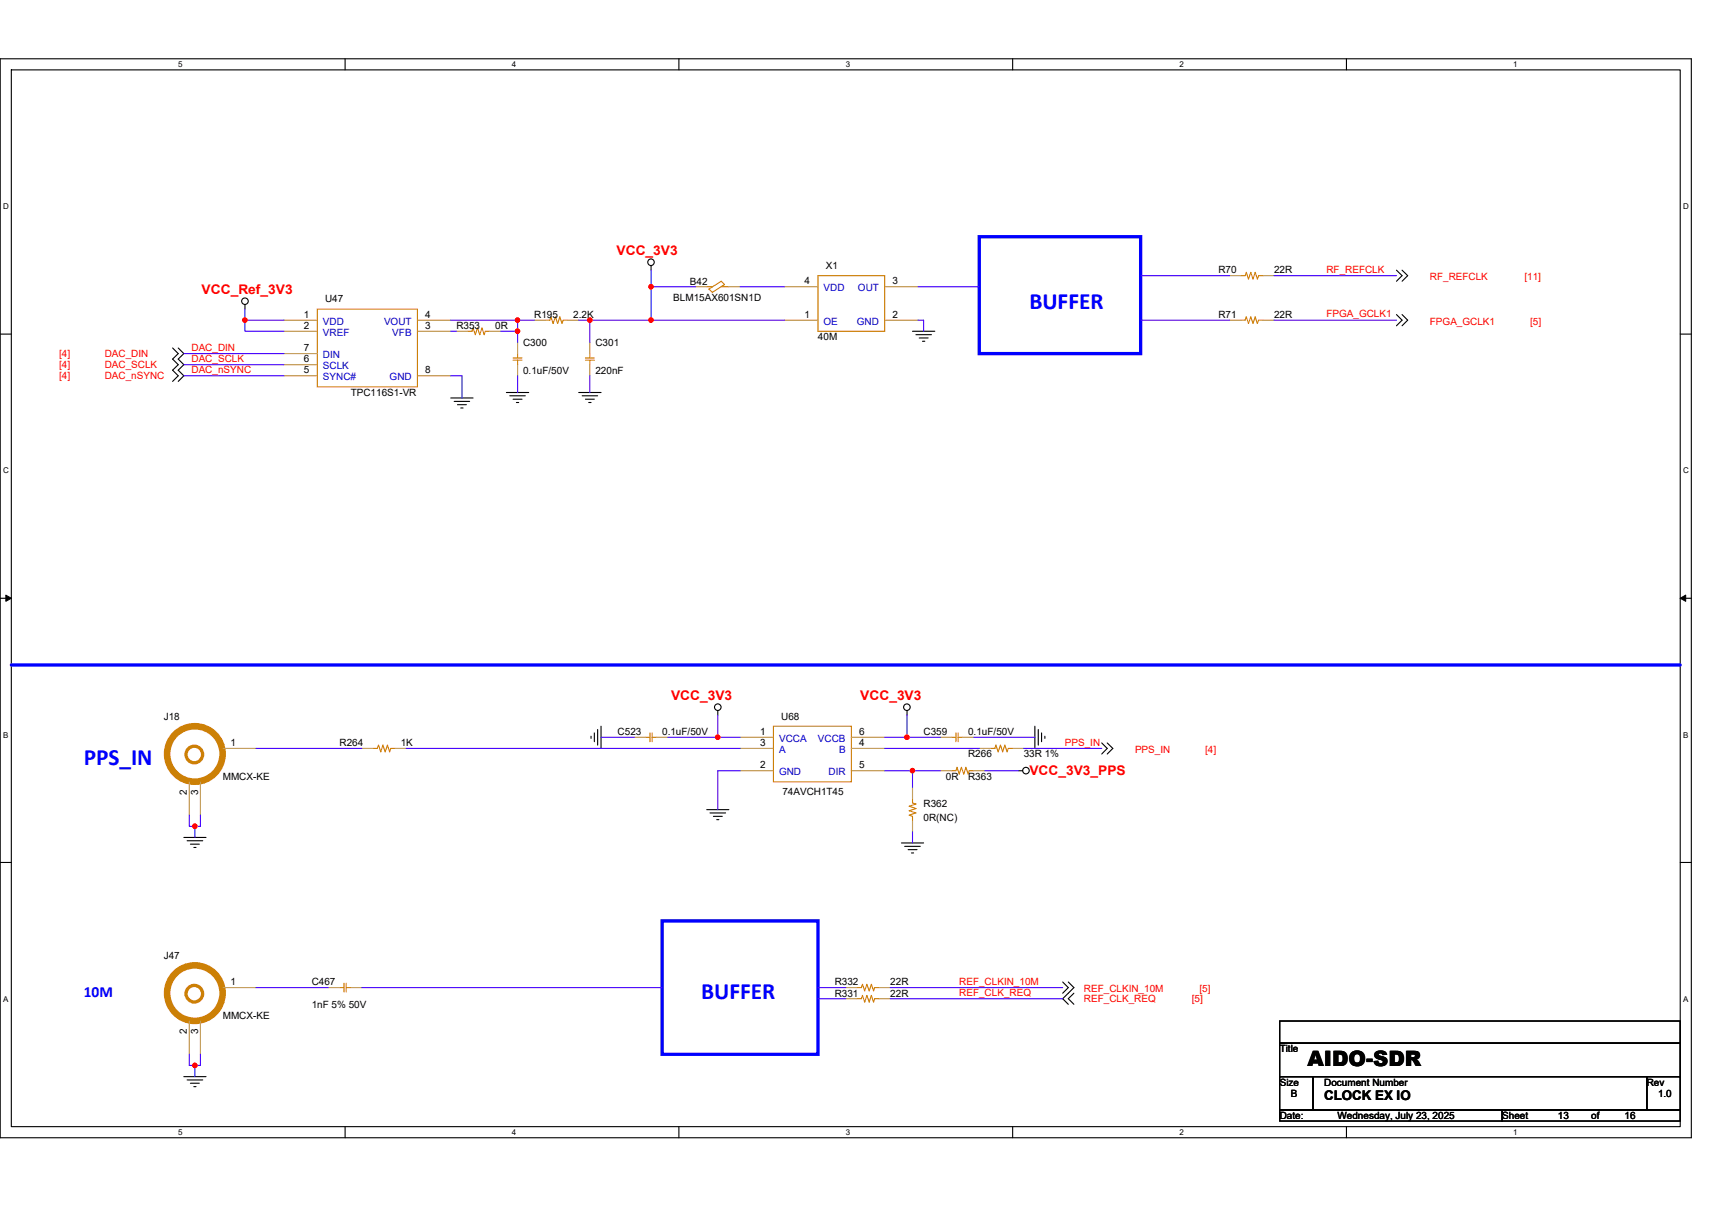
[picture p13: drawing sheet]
<svg xmlns="http://www.w3.org/2000/svg" width="297mm" height="210mm" viewBox="0 0 297 210" stroke-linecap="round" stroke-linejoin="round" font-family="sans-serif">
<defs><g id="words">
<g font-size="4" fill="#00f">
<text x="178.6" y="53.6">BUFFER</text>
<text x="14.5" y="132.8">PPS_IN</text>
<text x="121.6" y="173.3">BUFFER</text>
</g>
<text font-size="3.7" x="226.9" y="185.1">AIDO-SDR</text>
<text font-size="2.7" fill="#00f" x="14.5" y="173">10M</text>
<g font-size="2.3" fill="#f00">
<text x="107" y="44.2">VCC_3V3</text>
<text x="35" y="50.9">VCC_Ref_3V3</text>
<text x="116.4" y="121.4">VCC_3V3</text>
<text x="149.3" y="121.4">VCC_3V3</text>
<text x="178.6" y="134.5">VCC_3V3_PPS</text>
</g>
<text font-size="2.3" x="229.8" y="190.9">CLOCK EX IO</text>
<g font-size="1.7">
<text x="143.3" y="46.7">X1</text>
<text x="211.4" y="47.5">R70</text>
<text x="221.1" y="47.5">22R</text>
<text x="56.4" y="52.5">U47</text>
<text x="116.8" y="52.3">BLM15AX601SN1D</text>
<text x="119.7" y="49.4">B42</text>
<text x="139.6" y="49.4">4</text>
<text x="154.9" y="49.4">3</text>
<text x="52.7" y="55.2">1</text>
<text x="52.7" y="57.1">2</text>
<text x="73.8" y="57.1">3</text>
<text x="73.8" y="55.2">4</text>
<text x="79.2" y="57.1">R353</text>
<text x="85.9" y="57.1">0R</text>
<text x="92.7" y="55.2">R195</text>
<text x="99.5" y="55.2">2.2K</text>
<text x="139.6" y="55.2">1</text>
<text x="141.9" y="59">40M</text>
<text x="154.9" y="55.2">2</text>
<text x="211.4" y="55.2">R71</text>
<text x="221.1" y="55.2">22R</text>
<text x="52.7" y="64.8">5</text>
<text x="52.7" y="62.9">6</text>
<text x="52.7" y="61">7</text>
<text x="73.8" y="64.8">8</text>
<text x="90.8" y="60">C300</text>
<text x="90.8" y="64.8">0.1uF/50V</text>
<text x="103.3" y="60">C301</text>
<text x="103.3" y="64.8">220nF</text>
<text x="60.9" y="68.7">TPC116S1-VR</text>
<text x="28.4" y="124.9">J18</text>
<text x="135.5" y="124.9">U68</text>
<text x="40" y="129.5">1</text>
<text x="58.9" y="129.5">R264</text>
<text x="69.5" y="129.5">1K</text>
<text x="107.2" y="127.6">C523</text>
<text x="114.9" y="127.6">0.1uF/50V</text>
<text x="131.9" y="127.6">1</text>
<text x="131.9" y="129.5">3</text>
<text x="149.1" y="127.6">6</text>
<text x="149.1" y="129.5">4</text>
<text x="160.2" y="127.6">C359</text>
<text x="168" y="127.6">0.1uF/50V</text>
<text x="168" y="131.4">R266</text>
<text x="177.6" y="131.4">33R 1%</text>
<text x="32.4" y="138" transform="rotate(-90 32.4 138)">2</text>
<text x="34.4" y="138" transform="rotate(-90 34.4 138)">3</text>
<text x="38.6" y="135.3">MMCX-KE</text>
<text x="131.9" y="133.4">2</text>
<text x="135.7" y="138">74AVCH1T45</text>
<text x="149.1" y="133.4">5</text>
<text x="164.1" y="135.3">0R</text>
<text x="168" y="135.3">R363</text>
<text x="160.2" y="140.1">R362</text>
<text x="160.2" y="142.4">0R(NC)</text>
<text x="28.4" y="166.4">J47</text>
<text x="40" y="171">1</text>
<text x="54.1" y="171">C467</text>
<text x="144.8" y="171">R332</text>
<text x="144.8" y="172.9">R331</text>
<text x="154.5" y="171">22R</text>
<text x="154.5" y="172.9">22R</text>
<text x="32.4" y="179.5" transform="rotate(-90 32.4 179.5)">2</text>
<text x="34.4" y="179.5" transform="rotate(-90 34.4 179.5)">3</text>
<text x="38.6" y="176.8">MMCX-KE</text>
<text x="54.1" y="174.9">1nF 5% 50V</text>
<text x="222" y="182.6">Title</text>
<text x="222" y="188.4">Size</text>
<text x="224" y="190.3">B</text>
<text x="229.8" y="188.4">Document Number</text>
<text x="285.7" y="188.4">Rev</text>
<text x="287.7" y="190.3">1.0</text>
<text x="222" y="194.2">Date:</text>
<text x="232.1" y="194.2">Wednesday, July 23, 2025</text>
<text x="260.6" y="194.2">Sheet</text>
<text x="270.3" y="194.2">13</text>
<text x="276.1" y="194.2">of</text>
<text x="281.9" y="194.2">16</text>
</g>
<g font-size="1.7" fill="#f00">
<text x="230.1" y="47.3">RF_REFCLK</text>
<text x="248.1" y="48.6">RF_REFCLK</text>
<text x="264.5" y="48.6">[11]</text>
<text x="230.1" y="55.1">FPGA_GCLK1</text>
<text x="248.1" y="56.3">FPGA_GCLK1</text>
<text x="265.5" y="56.3">[5]</text>
<text x="10.3" y="65.8">[4]</text>
<text x="10.3" y="63.9">[4]</text>
<text x="10.3" y="61.9">[4]</text>
<text x="18.2" y="65.8">DAC_nSYNC</text>
<text x="18.2" y="63.9">DAC_SCLK</text>
<text x="18.2" y="61.9">DAC_DIN</text>
<text x="33.2" y="60.9">DAC_DIN</text>
<text x="33.2" y="64.7">DAC_nSYNC</text>
<text x="33.2" y="62.8">DAC_SCLK</text>
<text x="184.8" y="129.4">PPS_IN</text>
<text x="196.9" y="130.7">PPS_IN</text>
<text x="209.1" y="130.7">[4]</text>
<text x="166.4" y="170.9">REF_CLKIN_10M</text>
<text x="166.4" y="172.8">REF_CLK_REQ</text>
<text x="188.1" y="172.2">REF_CLKIN_10M</text>
<text x="188.1" y="173.9">REF_CLK_REQ</text>
<text x="206.8" y="173.9">[5]</text>
<text x="208.1" y="172.2">[5]</text>
</g>
<g font-size="1.7" fill="#00c">
<text x="142.9" y="50.5">VDD</text>
<text x="148.9" y="50.5">OUT</text>
<text x="56" y="56.3">VDD</text>
<text x="56" y="58.3">VREF</text>
<text x="66.6" y="56.3">VOUT</text>
<text x="68.1" y="58.3">VFB</text>
<text x="142.9" y="56.3">OE</text>
<text x="148.7" y="56.3">GND</text>
<text x="56" y="66">SYNC#</text>
<text x="56" y="64.1">SCLK</text>
<text x="56" y="62.1">DIN</text>
<text x="67.6" y="66">GND</text>
<text x="135.2" y="128.7">VCCA</text>
<text x="135.2" y="130.7">A</text>
<text x="141.9" y="128.7">VCCB</text>
<text x="145.6" y="130.7">B</text>
<text x="135.2" y="134.5">GND</text>
<text x="143.8" y="134.5">DIR</text>
</g>
<g font-size="1.4">
<text x="30.9" y="11.7">5</text>
<text x="88.8" y="11.7">4</text>
<text x="146.7" y="11.7">3</text>
<text x="204.7" y="11.7">2</text>
<text x="262.6" y="11.7">1</text>
<text x=".5" y="36.3">D</text>
<text x="292" y="36.3">D</text>
<text x=".5" y="82.1">C</text>
<text x="292" y="82.1">C</text>
<text x=".5" y="128">B</text>
<text x="292" y="128">B</text>
<text x=".5" y="173.8">A</text>
<text x="292" y="173.8">A</text>
<text x="30.9" y="197">5</text>
<text x="88.8" y="197">4</text>
<text x="146.7" y="197">3</text>
<text x="204.7" y="197">2</text>
<text x="262.6" y="197">1</text>
</g>
</g></defs>
<path d="M0 10.2h293.5v187.2h-293.5zM2 12.1h289.5v183.4h-289.5z" fill="none" stroke="#000" stroke-width=".19"/>
<g fill="#fff">
<path d="M30.9 10.4h.8v1.6h-.8z"/>
<path d="M30.9 195.7h.8v1.6h-.8z"/>
</g>
<path d="M59.9 10.2v1.9M59.9 195.5v1.9" fill="none" stroke="#000" stroke-width=".19"/>
<g fill="#fff">
<path d="M88.8 10.4h.8v1.6h-.8z"/>
<path d="M88.8 195.7h.8v1.6h-.8z"/>
</g>
<path d="M117.8 10.2v1.9M117.8 195.5v1.9" fill="none" stroke="#000" stroke-width=".19"/>
<g fill="#fff">
<path d="M146.7 10.4h.8v1.6h-.8z"/>
<path d="M146.7 195.7h.8v1.6h-.8z"/>
</g>
<path d="M175.7 10.2v1.9M175.7 195.5v1.9" fill="none" stroke="#000" stroke-width=".19"/>
<g fill="#fff">
<path d="M204.7 10.4h.7v1.6h-.7z"/>
<path d="M204.7 195.7h.7v1.6h-.7z"/>
</g>
<path d="M233.6 10.2v1.9M233.6 195.5v1.9" fill="none" stroke="#000" stroke-width=".19"/>
<g fill="#fff">
<path d="M262.6 10.4h.7v1.6h-.7z"/>
<path d="M262.6 195.7h.7v1.6h-.7z"/>
<path d="M.5 35.1h1v1.5h-1z"/>
<path d="M292 35.1h1v1.5h-1z"/>
<path d="M.5 80.9h1v1.5h-1z"/>
<path d="M292 80.9h1v1.5h-1z"/>
</g>
<path d="M0 58h2M291.5 58h2" fill="none" stroke="#000" stroke-width=".19"/>
<g fill="#fff">
<path d="M.5 126.7h.9v1.6h-.9z"/>
<path d="M292 126.7h.9v1.6h-.9z"/>
</g>
<path d="M0 103.8h2M291.5 103.8h2" fill="none" stroke="#000" stroke-width=".19"/>
<path d="M1 103.3l1 .5-1 .6zM291.5 103.8l1-.5v1.1z" fill="#000" stroke="#000" stroke-width=".17"/>
<g fill="#fff">
<path d="M.5 172.6h.9v1.5h-.9z"/>
<path d="M292 172.6h.9v1.5h-.9z"/>
</g>
<g fill="none" stroke="#000" stroke-width=".19">
<path d="M42.5 52.9v.7M113 46.1v.8M158.3 57.5h3.9M158.9 58.1h2.7M159.5 58.7h1.5M160.1 59.2h.4M242.3 46.9l1 .9-1 1M242.3 54.6l1 1-1 .9M243.3 46.9l.9 .9-.9 1M243.3 54.6l.9 1-.9 .9M29.9 60.4l1 1-1 .9 1 1-1 .9 1 1-1 1M30.9 60.4l1 1-1 .9 1 1-1 .9 1 1-1 1"/>
<path d="M78.2 69.1h3.9M78.8 69.7h2.7M79.4 70.2h1.5M79.9 70.8h.4M87.9 68.1h3.8M88.5 68.7h2.6M89 69.3h1.6M89.6 69.8h.4M100.4 68.1h3.9M101 68.7h2.7M101.6 69.3h1.5M102.1 69.8h.4"/>
<path d="M102.5 127.8v.3M103.1 127.2v1.5M103.7 126.6v2.7M104.3 126v3.9M124.5 123.3v.8M157.4 123.3v.8M176.7 133.8h.7M179.6 126v3.9M180.1 126.6v2.7M180.7 127.2v1.5M181.3 127.8v.3M191.2 128.9l.9 1-.9 1"/>
<path d="M192.1 128.9l1 1-1 1M0 149.7h2M31.9 145.3h3.8M32.5 145.9h2.7M33 146.5h1.6M33.6 147.1h.4M122.6 140.5h3.9M123.2 141.1h2.7M123.8 141.7h1.5M124.4 142.2h.3M156.4 146.3h3.8M157 146.9h2.7"/>
<path d="M157.6 147.4h1.5M158.1 148h.4M291.5 149.7h2M184.4 170.4l1 1-1 1M185.4 170.4l.9 1-1.9 1.9 1 1M186.3 172.4l-.9 .9 .9 1M222 177.2h69.5v3.8h-69.5zM31.9 186.8h3.8M32.5 187.4h2.7M33 188h1.6M33.6 188.6h.4M222 181h69.5v5.8h-69.5z"/>
<path d="M222 186.8h5.8v5.8h-5.8zM222 192.6h38.6v1.9h-38.6zM227.8 186.8h57.9v5.8h-57.9zM260.6 192.6h30.9v1.9h-30.9zM285.7 186.8h5.8v5.8h-5.8z"/>
<circle cx="42.5" cy="52.3" r=".57"/>
<circle cx="112.9" cy="45.5" r=".57"/>
<circle cx="124.5" cy="122.7" r=".57"/>
<circle cx="157.4" cy="122.7" r=".57"/>
<circle cx="178" cy="133.7" r=".57"/>
</g>
<path d="M169.9 41.1h28v20.3h-28zM2 115.4h289.5M114.9 159.8h27v23.2h-27z" fill="none" stroke="#00f" stroke-width=".57"/>
<g fill="none" stroke="#cc8006" stroke-width=".19">
<path d="M55.1 53.6h17.3v13.5h-17.3zM81.1 57.5h.8l.2-.6 .4 1.2 .3-1.2 .4 1.2 .4-1.2 .4 1.2 .2-.6h.8M94.6 55.6h.8l.2-.6 .4 1.1 .4-1.1 .3 1.1 .4-1.1 .4 1.1 .2-.5h.8M122.6 49.8h1M123 50.2l2.1-1.4 .6 .6-2.1 1.3zM125.1 49.8h1.4M141.9 47.8h11.6v9.7h-11.6zM215.3 55.6h.7l.2-.6 .4 1.1 .4-1.1 .4 1.1 .4-1.1 .4 1.1 .2-.5h.7M215.3 47.8h.7l.2-.5 .4 1.1 .4-1.1 .4 1.1 .4-1.1 .4 1.1 .2-.6h.7M89 62.1h1.6M89 62.5h1.6M89.8 61.4v.7"/>
<path d="M89.8 62.5v.8M101.6 62.1h1.5M101.6 62.5h1.5M102.3 61.4v.7M102.3 62.5v.8M64.7 129.9h.8l.2-.6 .4 1.2 .3-1.2 .4 1.2 .4-1.2 .4 1.2 .2-.6h.8M112 128h.8M112.8 127.2v1.5M113.2 127.2v1.5M113.2 128h.7M134.2 126h13.5v9.7h-13.5zM158.3 138.6v.7l.6 .2-1.1 .4 1.1 .4-1.1 .4 1.1 .4-1.1 .4 .5 .2v.7"/>
<path d="M165.1 133.8h.8l.1-.6 .4 1.1 .4-1.1 .4 1.1 .4-1.1 .4 1.1 .2-.5h.7M165.1 128h.8M165.9 127.2v1.5M166.2 127.2v1.5M166.2 128h.8M171.8 129.9h.8l.2-.6 .4 1.2 .4-1.2 .4 1.2 .3-1.2 .4 1.2 .2-.6h.8M58.9 171.4h.8M59.7 170.6v1.5M60.1 170.6v1.5M60.1 171.4h.8M148.7 171.4h.8l.1-.6 .4 1.2 .4-1.2 .4 1.2 .4-1.2 .4 1.2 .2-.6h.7M148.7 173.3h.8l.1-.6 .4 1.2 .4-1.2 .4 1.2 .4-1.2 .4 1.2 .2-.6h.7"/>
</g>
<g fill="none" stroke="#a84" stroke-width=".19">
<path d="M49.3 55.6h5.8M49.3 57.5h5.8M72.4 57.5h5.8M72.4 55.6h5.8M79.2 57.5h1.9M85 57.5h1.9M89.8 59.4v2M92.7 55.6h1.9M98.5 55.6h1.9M102.3 59.4v2M120.7 49.8h1.9M126.5 49.8h1.9"/>
<path d="M136.1 55.6h5.8M136.1 49.8h5.8M153.5 55.6h5.8M153.5 49.8h5.8M213.3 55.6h2M213.3 47.8h2M219.1 55.6h2M219.1 47.8h2M49.3 65.2h5.8M49.3 63.3h5.8M49.3 61.4h5.8M72.4 65.2h5.8"/>
<path d="M89.8 63.3v1.9M102.3 63.3v1.9M32.8 135.7v5.8M34.8 135.7v5.8M38.6 129.9h5.8M62.8 129.9h1.9M68.6 129.9h1.9M110.1 128h1.9M113.9 128h2M128.4 128h5.8M128.4 133.8h5.8M128.4 129.9h5.8"/>
<path d="M147.7 129.9h5.8M147.7 133.8h5.8M147.7 128h5.8M158.3 136.6v2M163.1 128h2M163.1 133.8h2M167 128h1.9M168.9 133.8h2M169.9 129.9h1.9M175.7 129.9h1.9M158.3 142.4v2M32.8 177.2v5.8"/>
<path d="M34.8 177.2v5.8M38.6 171.4h5.8M57 171.4h1.9M60.9 171.4h1.9M146.7 171.4h2M146.7 173.3h2M152.5 171.4h2M152.5 173.3h2"/>
</g>
<g fill="none" stroke="#cc8006" stroke-width="1.1">
<circle cx="33.8" cy="130.8" r="4.8"/>
<circle cx="33.8" cy="172.3" r="4.8"/>
</g>
<g fill="none" stroke="#cc8006" stroke-width=".57">
<circle cx="33.7" cy="130.9" r="1.44"/>
<circle cx="33.7" cy="172.4" r="1.44"/>
</g>
<g fill="none" stroke="#4200ff" stroke-width=".19">
<path d="M42.5 55.6h6.8M42.5 55.6v1.9h6.8M42.5 53.6v2M78.2 55.6h11.6v1.9M78.2 57.5h1M86.9 57.5h2.9M89.8 55.6h2.9M89.8 57.5v1.9M100.4 55.6h1.9M102.3 55.6v3.8M102.3 55.6h10.7M113 46.9v2.9"/>
<path d="M113 49.8v5.8M113 55.6h23.1M113 49.8h7.7M128.4 49.8h7.7M159.3 49.8h10.6M159.3 55.6h.9v1.9M197.9 47.8h15.4M197.9 55.6h15.4M221.1 47.8h21.2M221.1 55.6h21.2M31.9 61.4h17.4M31.9 65.2h17.4"/>
<path d="M31.9 63.3h17.4M78.2 65.2h2v3.9M89.8 65.2v2.9M102.3 65.2v2.9M44.4 129.9h18.4M70.5 129.9h57.9M104.3 128h5.8M115.9 128h8.6M124.5 124.1v3.9h3.9M128.4 133.8h-3.9v6.7M153.5 129.9h16.4M153.5 133.8h4.8"/>
<path d="M153.5 128h3.9M157.4 124.1v3.9M157.4 128h5.7M158.3 133.8h4.8M158.3 133.8v2.8M168.9 128h10.7M170.9 133.8h5.8M177.6 129.9h13.6M32.8 141.5v1.9h1M33.8 143.4v1.9M34.8 141.5v1.9h-1M158.3 144.4v1.9"/>
<path d="M44.4 171.4h12.6M62.8 171.4h52.1M141.9 171.4h4.8M141.9 173.3h4.8M154.5 171.4h29.9M154.5 173.3h29.9M32.8 183v1.9h1M34.8 183v1.9h-1v1.9"/>
</g>
<g fill="#f00" stroke="#f00" stroke-width=".19">
<circle cx="89.8" cy="55.5" r=".38"/>
<circle cx="102.3" cy="55.5" r=".38"/>
<circle cx="112.9" cy="55.5" r=".38"/>
<circle cx="112.9" cy="49.8" r=".38"/>
<circle cx="33.8" cy="143.4" r=".38"/>
<circle cx="157.4" cy="127.9" r=".38"/>
<circle cx="124.5" cy="127.9" r=".38"/>
<circle cx="158.3" cy="133.7" r=".38"/>
<circle cx="89.8" cy="57.5" r=".38"/>
<circle cx="33.8" cy="184.9" r=".38"/>
<circle cx="42.5" cy="55.5" r=".38"/>
</g>
<use href="#words"/>
</svg>
